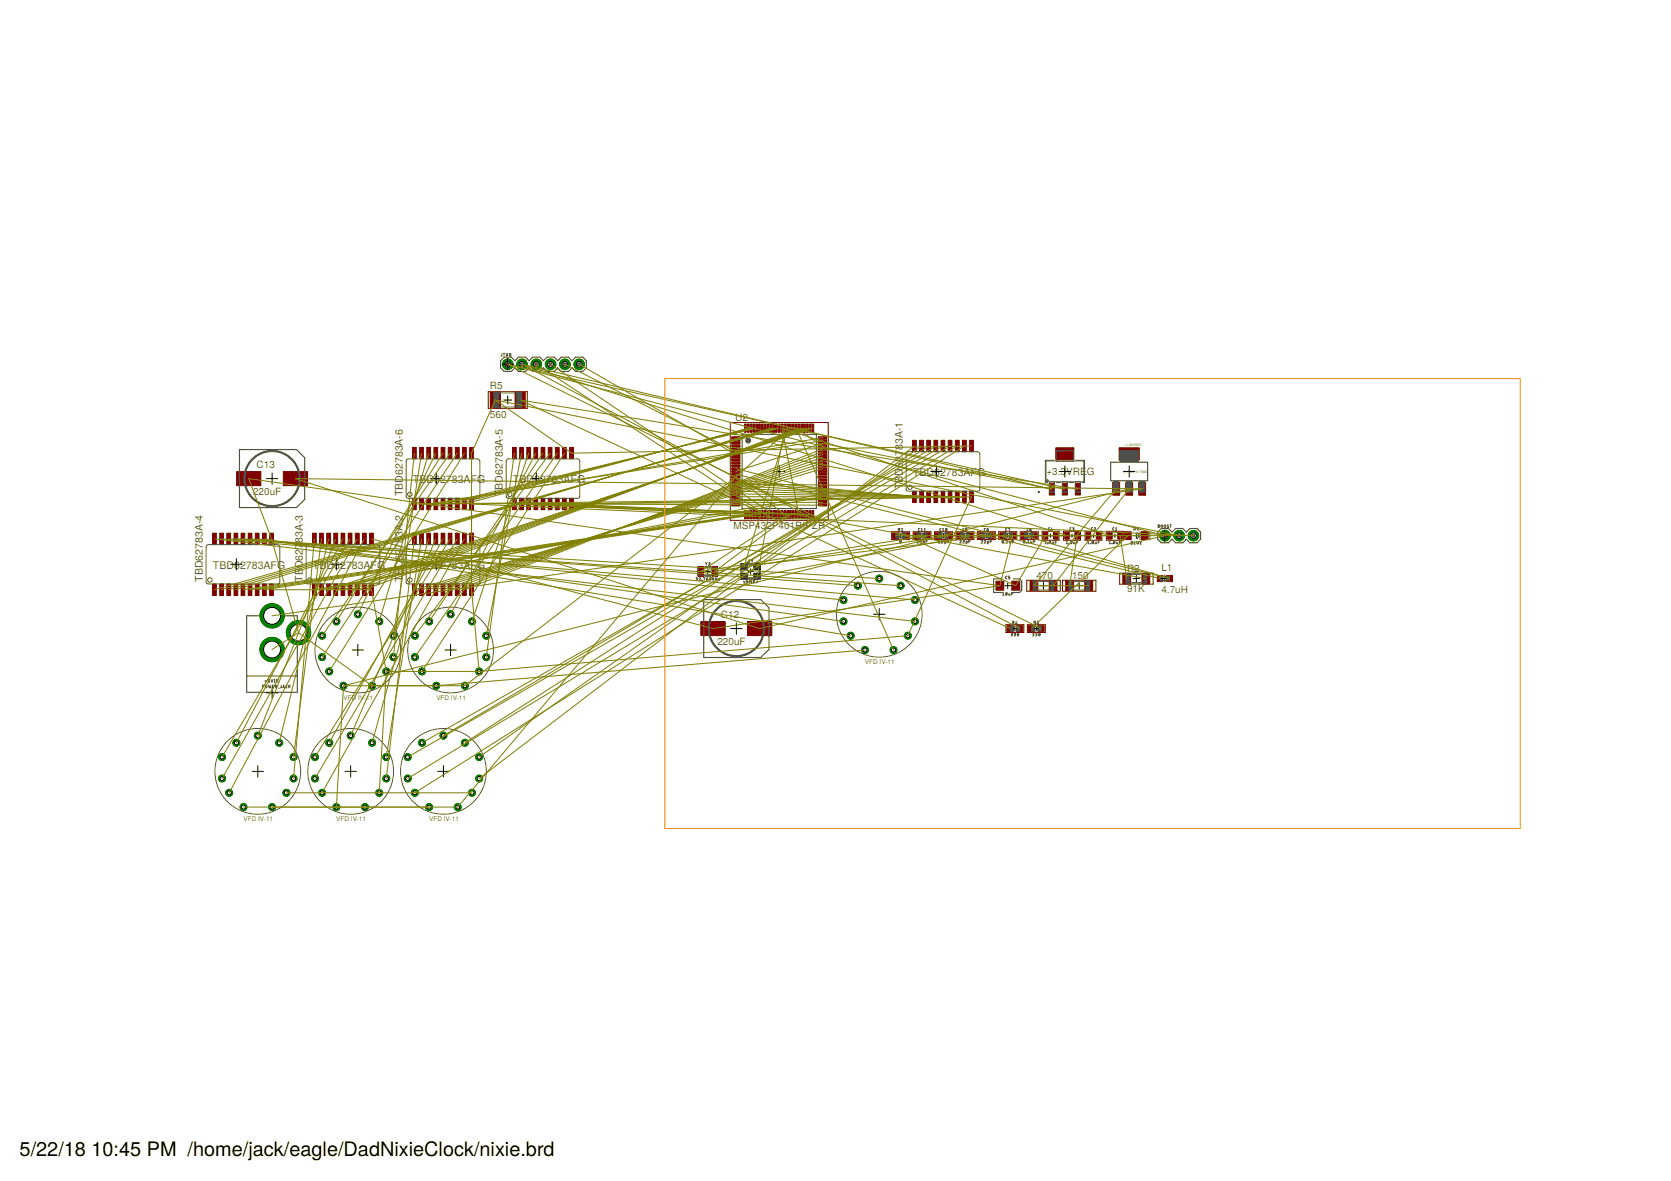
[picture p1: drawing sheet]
<svg xmlns="http://www.w3.org/2000/svg" width="297mm" height="210mm" viewBox="0 0 297 210" stroke-linecap="round" stroke-linejoin="round" font-family="sans-serif">
<defs><g id="words">
<g font-size="3.5">
<text x="3.5" y="205.4">5/22/18</text>
<text x="16.3" y="205.4">10:45 PM /home/jack/eagle/DadNixieClock/nixie.brd</text>
</g>
<g font-size="1.9" fill="#505050">
<text x="71.6" y="88.2" transform="rotate(-90 71.6 88.2)">TBD62783A-6</text>
<text x="73.4" y="85.8">TBD62783AFG</text>
<text x="89.4" y="88.2" transform="rotate(-90 89.4 88.2)">TBD62783A-5</text>
<text x="91.2" y="85.8">TBD62783AFG</text>
<text x="160.5" y="86.9" transform="rotate(-90 160.5 86.9)">TBD62783A-1</text>
<text x="162.3" y="84.6">TBD62783AFG</text>
<text x="37.8" y="101.1">TBD62783AFG</text>
<text x="55.6" y="101.1">TBD62783AFG</text>
<text x="73.4" y="101.1">TBD62783AFG</text>
<text x="36" y="103.4" transform="rotate(-90 36 103.4)">TBD62783A-4</text>
<text x="53.8" y="103.4" transform="rotate(-90 53.8 103.4)">TBD62783A-3</text>
<text x="71.6" y="103.4" transform="rotate(-90 71.6 103.4)">TBD62783A-2</text>
</g>
<g font-size="1.8" fill="#505050">
<text x="87.1" y="69.2">R5</text>
<text x="87.1" y="74.3">560</text>
<text x="130.7" y="74.8">U2</text>
<text x="45.6" y="83.1">C13</text>
<text x="45" y="87.9">220uF</text>
<text x="186" y="84.4">+3.3</text>
<text x="189.5" y="84.4">VRE</text>
<text x="193.2" y="84.4">G</text>
<text x="130.4" y="94.1">MSP432P401RIPZR</text>
<text x="200.3" y="101.7">R2</text>
<text x="206.4" y="101.6">L1</text>
<text x="184.2" y="102.8">470</text>
<text x="190.6" y="102.8">150</text>
<text x="200.3" y="105.2">91K</text>
<text x="206.4" y="105.4">4.7uH</text>
<text x="128.2" y="109.8">C12</text>
<text x="127.5" y="114.6">220uF</text>
</g>
<g font-size="1.1" fill="#505050">
<text x="153.7" y="118.1">VFD IV-11</text>
<text x="61.1" y="124.4">VFD IV-11</text>
<text x="77.6" y="124.4">VFD IV-11</text>
<text x="43.3" y="146">VFD IV-11</text>
<text x="59.8" y="146">VFD IV-11</text>
<text x="76.3" y="146">VFD IV-11</text>
</g>
<g font-size=".6" fill="#505050">
<text x="199.6" y="84">V_R</text>
<text x="199.9" y="79.3">+1.65VREG</text>
<text x="200.8" y="84">EG_317SMD</text>
</g>
</g></defs>
<path d="M132.9 101.6h1M133.4 101.1v.9" fill="none" stroke="#000" stroke-width=".18"/>
<g fill="none" stroke="#505050" stroke-width=".18">
<path d="M133 100h.3M133.3 99.6l-.2-.1v.5M133.5 99.5l.2 .2M133.7 99.7v.3M133.9 99.5l-.2 .2M131.8 100.3h3.2v2.5h-3.2zM132.4 103.3h-.2l.2 .3h-.2M132.7 103.4h.2M132.7 103.1v.5M132.9 103.1v.5M133.2 103.6v-.5l.2 .3 .2-.3v.5M134.5 103.4v.2"/>
<path d="M134.6 103.1l.1 .4h-.3"/>
<circle cx="134" cy="103.2" r=".11"/>
<circle cx="134" cy="103.5" r=".14"/>
</g>
<g fill="#505050" stroke="#505050" stroke-width=".18">
<path d="M134 100.4h1v.8h-1z"/>
<path d="M131.8 101.9h1v.8h-1z"/>
<path d="M134 101.9h1v.8h-1z"/>
<path d="M131.8 100.4h1v.8h-1z"/>
</g>
<path d="M131.7 101.4v.3M133 100.2h.8M133 102.9h.8M135.1 101.4v.3" fill="none" stroke="#505050" stroke-width=".21"/>
<g fill="#000080" stroke="#000080" stroke-width=".18">
<path d="M134 101.9h1.2v1.1h-1.2z"/>
<path d="M131.7 101.9h1.1v1.1h-1.1z"/>
<path d="M131.7 100.1h1.1v1.1h-1.1z"/>
<path d="M134 100.1h1.2v1.1h-1.2z"/>
</g>
<circle cx="48.4" cy="109.5" r="2.16" fill="#008000" stroke="#008000" stroke-width=".18"/>
<circle cx="48.4" cy="109.5" r="1.5" fill="#fff" stroke="#000" stroke-width=".18"/>
<circle cx="48.4" cy="115.4" r="2.16" fill="#008000" stroke="#008000" stroke-width=".18"/>
<circle cx="48.4" cy="115.4" r="1.5" fill="#fff" stroke="#000" stroke-width=".18"/>
<circle cx="53.1" cy="112.4" r="2.16" fill="#008000" stroke="#008000" stroke-width=".18"/>
<circle cx="53.1" cy="112.4" r="1.5" fill="#fff" stroke="#000" stroke-width=".18"/>
<circle cx="207.1" cy="95.2" r=".93" fill="#008000" stroke="#008000" stroke-width=".18"/>
<circle cx="207.1" cy="95.2" r=".51" fill="#fff" stroke="#000" stroke-width=".18"/>
<circle cx="209.6" cy="95.2" r=".93" fill="#008000" stroke="#008000" stroke-width=".18"/>
<circle cx="209.6" cy="95.2" r=".51" fill="#fff" stroke="#000" stroke-width=".18"/>
<circle cx="212.2" cy="95.2" r=".93" fill="#008000" stroke="#008000" stroke-width=".18"/>
<circle cx="212.2" cy="95.2" r=".51" fill="#fff" stroke="#000" stroke-width=".18"/>
<circle cx="90.3" cy="64.7" r=".93" fill="#008000" stroke="#008000" stroke-width=".18"/>
<circle cx="90.3" cy="64.7" r=".51" fill="#fff" stroke="#000" stroke-width=".18"/>
<circle cx="92.8" cy="64.7" r=".93" fill="#008000" stroke="#008000" stroke-width=".18"/>
<circle cx="92.8" cy="64.7" r=".51" fill="#fff" stroke="#000" stroke-width=".18"/>
<circle cx="95.3" cy="64.7" r=".93" fill="#008000" stroke="#008000" stroke-width=".18"/>
<circle cx="95.3" cy="64.7" r=".51" fill="#fff" stroke="#000" stroke-width=".18"/>
<circle cx="97.9" cy="64.7" r=".93" fill="#008000" stroke="#008000" stroke-width=".18"/>
<circle cx="97.9" cy="64.7" r=".51" fill="#fff" stroke="#000" stroke-width=".18"/>
<circle cx="100.4" cy="64.7" r=".93" fill="#008000" stroke="#008000" stroke-width=".18"/>
<circle cx="100.4" cy="64.7" r=".51" fill="#fff" stroke="#000" stroke-width=".18"/>
<circle cx="103" cy="64.7" r=".93" fill="#008000" stroke="#008000" stroke-width=".18"/>
<circle cx="103" cy="64.7" r=".51" fill="#fff" stroke="#000" stroke-width=".18"/>
<circle cx="81.4" cy="143.4" r=".61" fill="#008000" stroke="#008000" stroke-width=".18"/>
<circle cx="81.4" cy="143.4" r=".36" fill="#fff" stroke="#000" stroke-width=".18"/>
<circle cx="83.9" cy="140.9" r=".61" fill="#008000" stroke="#008000" stroke-width=".18"/>
<circle cx="83.9" cy="140.9" r=".36" fill="#fff" stroke="#000" stroke-width=".18"/>
<circle cx="85.2" cy="138.4" r=".61" fill="#008000" stroke="#008000" stroke-width=".18"/>
<circle cx="85.2" cy="138.4" r=".36" fill="#fff" stroke="#000" stroke-width=".18"/>
<circle cx="85.2" cy="134.6" r=".61" fill="#008000" stroke="#008000" stroke-width=".18"/>
<circle cx="85.2" cy="134.6" r=".36" fill="#fff" stroke="#000" stroke-width=".18"/>
<circle cx="82.6" cy="132" r=".61" fill="#008000" stroke="#008000" stroke-width=".18"/>
<circle cx="82.6" cy="132" r=".36" fill="#fff" stroke="#000" stroke-width=".18"/>
<circle cx="78.8" cy="130.7" r=".61" fill="#008000" stroke="#008000" stroke-width=".18"/>
<circle cx="78.8" cy="130.7" r=".36" fill="#fff" stroke="#000" stroke-width=".18"/>
<circle cx="75" cy="132" r=".61" fill="#008000" stroke="#008000" stroke-width=".18"/>
<circle cx="75" cy="132" r=".36" fill="#fff" stroke="#000" stroke-width=".18"/>
<circle cx="72.5" cy="134.6" r=".61" fill="#008000" stroke="#008000" stroke-width=".18"/>
<circle cx="72.5" cy="134.6" r=".36" fill="#fff" stroke="#000" stroke-width=".18"/>
<circle cx="72.5" cy="138.4" r=".61" fill="#008000" stroke="#008000" stroke-width=".18"/>
<circle cx="72.5" cy="138.4" r=".36" fill="#fff" stroke="#000" stroke-width=".18"/>
<circle cx="73.7" cy="140.9" r=".61" fill="#008000" stroke="#008000" stroke-width=".18"/>
<circle cx="73.7" cy="140.9" r=".36" fill="#fff" stroke="#000" stroke-width=".18"/>
<circle cx="76.3" cy="143.4" r=".61" fill="#008000" stroke="#008000" stroke-width=".18"/>
<circle cx="76.3" cy="143.4" r=".36" fill="#fff" stroke="#000" stroke-width=".18"/>
<circle cx="64.9" cy="143.4" r=".61" fill="#008000" stroke="#008000" stroke-width=".18"/>
<circle cx="64.9" cy="143.4" r=".36" fill="#fff" stroke="#000" stroke-width=".18"/>
<circle cx="67.4" cy="140.9" r=".61" fill="#008000" stroke="#008000" stroke-width=".18"/>
<circle cx="67.4" cy="140.9" r=".36" fill="#fff" stroke="#000" stroke-width=".18"/>
<circle cx="68.7" cy="138.4" r=".61" fill="#008000" stroke="#008000" stroke-width=".18"/>
<circle cx="68.7" cy="138.4" r=".36" fill="#fff" stroke="#000" stroke-width=".18"/>
<circle cx="68.7" cy="134.6" r=".61" fill="#008000" stroke="#008000" stroke-width=".18"/>
<circle cx="68.7" cy="134.6" r=".36" fill="#fff" stroke="#000" stroke-width=".18"/>
<circle cx="66.1" cy="132" r=".61" fill="#008000" stroke="#008000" stroke-width=".18"/>
<circle cx="66.1" cy="132" r=".36" fill="#fff" stroke="#000" stroke-width=".18"/>
<circle cx="62.3" cy="130.7" r=".61" fill="#008000" stroke="#008000" stroke-width=".18"/>
<circle cx="62.3" cy="130.7" r=".36" fill="#fff" stroke="#000" stroke-width=".18"/>
<circle cx="58.5" cy="132" r=".61" fill="#008000" stroke="#008000" stroke-width=".18"/>
<circle cx="58.5" cy="132" r=".36" fill="#fff" stroke="#000" stroke-width=".18"/>
<circle cx="56" cy="134.6" r=".61" fill="#008000" stroke="#008000" stroke-width=".18"/>
<circle cx="56" cy="134.6" r=".36" fill="#fff" stroke="#000" stroke-width=".18"/>
<circle cx="56" cy="138.4" r=".61" fill="#008000" stroke="#008000" stroke-width=".18"/>
<circle cx="56" cy="138.4" r=".36" fill="#fff" stroke="#000" stroke-width=".18"/>
<circle cx="57.3" cy="140.9" r=".61" fill="#008000" stroke="#008000" stroke-width=".18"/>
<circle cx="57.3" cy="140.9" r=".36" fill="#fff" stroke="#000" stroke-width=".18"/>
<circle cx="59.8" cy="143.4" r=".61" fill="#008000" stroke="#008000" stroke-width=".18"/>
<circle cx="59.8" cy="143.4" r=".36" fill="#fff" stroke="#000" stroke-width=".18"/>
<circle cx="48.4" cy="143.4" r=".61" fill="#008000" stroke="#008000" stroke-width=".18"/>
<circle cx="48.4" cy="143.4" r=".36" fill="#fff" stroke="#000" stroke-width=".18"/>
<circle cx="50.9" cy="140.9" r=".61" fill="#008000" stroke="#008000" stroke-width=".18"/>
<circle cx="50.9" cy="140.9" r=".36" fill="#fff" stroke="#000" stroke-width=".18"/>
<circle cx="52.2" cy="138.4" r=".61" fill="#008000" stroke="#008000" stroke-width=".18"/>
<circle cx="52.2" cy="138.4" r=".36" fill="#fff" stroke="#000" stroke-width=".18"/>
<circle cx="52.2" cy="134.6" r=".61" fill="#008000" stroke="#008000" stroke-width=".18"/>
<circle cx="52.2" cy="134.6" r=".36" fill="#fff" stroke="#000" stroke-width=".18"/>
<circle cx="49.6" cy="132" r=".61" fill="#008000" stroke="#008000" stroke-width=".18"/>
<circle cx="49.6" cy="132" r=".36" fill="#fff" stroke="#000" stroke-width=".18"/>
<circle cx="45.8" cy="130.7" r=".61" fill="#008000" stroke="#008000" stroke-width=".18"/>
<circle cx="45.8" cy="130.7" r=".36" fill="#fff" stroke="#000" stroke-width=".18"/>
<circle cx="42" cy="132" r=".61" fill="#008000" stroke="#008000" stroke-width=".18"/>
<circle cx="42" cy="132" r=".36" fill="#fff" stroke="#000" stroke-width=".18"/>
<circle cx="39.5" cy="134.6" r=".61" fill="#008000" stroke="#008000" stroke-width=".18"/>
<circle cx="39.5" cy="134.6" r=".36" fill="#fff" stroke="#000" stroke-width=".18"/>
<circle cx="39.5" cy="138.4" r=".61" fill="#008000" stroke="#008000" stroke-width=".18"/>
<circle cx="39.5" cy="138.4" r=".36" fill="#fff" stroke="#000" stroke-width=".18"/>
<circle cx="40.7" cy="140.9" r=".61" fill="#008000" stroke="#008000" stroke-width=".18"/>
<circle cx="40.7" cy="140.9" r=".36" fill="#fff" stroke="#000" stroke-width=".18"/>
<circle cx="43.3" cy="143.4" r=".61" fill="#008000" stroke="#008000" stroke-width=".18"/>
<circle cx="43.3" cy="143.4" r=".36" fill="#fff" stroke="#000" stroke-width=".18"/>
<circle cx="158.8" cy="115.5" r=".61" fill="#008000" stroke="#008000" stroke-width=".18"/>
<circle cx="158.8" cy="115.5" r=".36" fill="#fff" stroke="#000" stroke-width=".18"/>
<circle cx="161.4" cy="113" r=".61" fill="#008000" stroke="#008000" stroke-width=".18"/>
<circle cx="161.4" cy="113" r=".36" fill="#fff" stroke="#000" stroke-width=".18"/>
<circle cx="162.6" cy="110.4" r=".61" fill="#008000" stroke="#008000" stroke-width=".18"/>
<circle cx="162.6" cy="110.4" r=".36" fill="#fff" stroke="#000" stroke-width=".18"/>
<circle cx="162.6" cy="106.6" r=".61" fill="#008000" stroke="#008000" stroke-width=".18"/>
<circle cx="162.6" cy="106.6" r=".36" fill="#fff" stroke="#000" stroke-width=".18"/>
<circle cx="160.1" cy="104.1" r=".61" fill="#008000" stroke="#008000" stroke-width=".18"/>
<circle cx="160.1" cy="104.1" r=".36" fill="#fff" stroke="#000" stroke-width=".18"/>
<circle cx="156.3" cy="102.8" r=".61" fill="#008000" stroke="#008000" stroke-width=".18"/>
<circle cx="156.3" cy="102.8" r=".36" fill="#fff" stroke="#000" stroke-width=".18"/>
<circle cx="152.5" cy="104.1" r=".61" fill="#008000" stroke="#008000" stroke-width=".18"/>
<circle cx="152.5" cy="104.1" r=".36" fill="#fff" stroke="#000" stroke-width=".18"/>
<circle cx="149.9" cy="106.6" r=".61" fill="#008000" stroke="#008000" stroke-width=".18"/>
<circle cx="149.9" cy="106.6" r=".36" fill="#fff" stroke="#000" stroke-width=".18"/>
<circle cx="149.9" cy="110.4" r=".61" fill="#008000" stroke="#008000" stroke-width=".18"/>
<circle cx="149.9" cy="110.4" r=".36" fill="#fff" stroke="#000" stroke-width=".18"/>
<circle cx="151.2" cy="113" r=".61" fill="#008000" stroke="#008000" stroke-width=".18"/>
<circle cx="151.2" cy="113" r=".36" fill="#fff" stroke="#000" stroke-width=".18"/>
<circle cx="153.8" cy="115.5" r=".61" fill="#008000" stroke="#008000" stroke-width=".18"/>
<circle cx="153.8" cy="115.5" r=".36" fill="#fff" stroke="#000" stroke-width=".18"/>
<circle cx="82.6" cy="121.9" r=".61" fill="#008000" stroke="#008000" stroke-width=".18"/>
<circle cx="82.6" cy="121.9" r=".36" fill="#fff" stroke="#000" stroke-width=".18"/>
<circle cx="85.2" cy="119.3" r=".61" fill="#008000" stroke="#008000" stroke-width=".18"/>
<circle cx="85.2" cy="119.3" r=".36" fill="#fff" stroke="#000" stroke-width=".18"/>
<circle cx="86.4" cy="116.8" r=".61" fill="#008000" stroke="#008000" stroke-width=".18"/>
<circle cx="86.4" cy="116.8" r=".36" fill="#fff" stroke="#000" stroke-width=".18"/>
<circle cx="86.4" cy="113" r=".61" fill="#008000" stroke="#008000" stroke-width=".18"/>
<circle cx="86.4" cy="113" r=".36" fill="#fff" stroke="#000" stroke-width=".18"/>
<circle cx="83.9" cy="110.4" r=".61" fill="#008000" stroke="#008000" stroke-width=".18"/>
<circle cx="83.9" cy="110.4" r=".36" fill="#fff" stroke="#000" stroke-width=".18"/>
<circle cx="80.1" cy="109.2" r=".61" fill="#008000" stroke="#008000" stroke-width=".18"/>
<circle cx="80.1" cy="109.2" r=".36" fill="#fff" stroke="#000" stroke-width=".18"/>
<circle cx="76.3" cy="110.4" r=".61" fill="#008000" stroke="#008000" stroke-width=".18"/>
<circle cx="76.3" cy="110.4" r=".36" fill="#fff" stroke="#000" stroke-width=".18"/>
<circle cx="73.7" cy="113" r=".61" fill="#008000" stroke="#008000" stroke-width=".18"/>
<circle cx="73.7" cy="113" r=".36" fill="#fff" stroke="#000" stroke-width=".18"/>
<circle cx="73.7" cy="116.8" r=".61" fill="#008000" stroke="#008000" stroke-width=".18"/>
<circle cx="73.7" cy="116.8" r=".36" fill="#fff" stroke="#000" stroke-width=".18"/>
<circle cx="75" cy="119.3" r=".61" fill="#008000" stroke="#008000" stroke-width=".18"/>
<circle cx="75" cy="119.3" r=".36" fill="#fff" stroke="#000" stroke-width=".18"/>
<circle cx="77.6" cy="121.9" r=".61" fill="#008000" stroke="#008000" stroke-width=".18"/>
<circle cx="77.6" cy="121.9" r=".36" fill="#fff" stroke="#000" stroke-width=".18"/>
<circle cx="66.1" cy="121.9" r=".61" fill="#008000" stroke="#008000" stroke-width=".18"/>
<circle cx="66.1" cy="121.9" r=".36" fill="#fff" stroke="#000" stroke-width=".18"/>
<circle cx="68.7" cy="119.3" r=".61" fill="#008000" stroke="#008000" stroke-width=".18"/>
<circle cx="68.7" cy="119.3" r=".36" fill="#fff" stroke="#000" stroke-width=".18"/>
<circle cx="69.9" cy="116.8" r=".61" fill="#008000" stroke="#008000" stroke-width=".18"/>
<circle cx="69.9" cy="116.8" r=".36" fill="#fff" stroke="#000" stroke-width=".18"/>
<circle cx="69.9" cy="113" r=".61" fill="#008000" stroke="#008000" stroke-width=".18"/>
<circle cx="69.9" cy="113" r=".36" fill="#fff" stroke="#000" stroke-width=".18"/>
<circle cx="67.4" cy="110.4" r=".61" fill="#008000" stroke="#008000" stroke-width=".18"/>
<circle cx="67.4" cy="110.4" r=".36" fill="#fff" stroke="#000" stroke-width=".18"/>
<circle cx="63.6" cy="109.2" r=".61" fill="#008000" stroke="#008000" stroke-width=".18"/>
<circle cx="63.6" cy="109.2" r=".36" fill="#fff" stroke="#000" stroke-width=".18"/>
<circle cx="59.8" cy="110.4" r=".61" fill="#008000" stroke="#008000" stroke-width=".18"/>
<circle cx="59.8" cy="110.4" r=".36" fill="#fff" stroke="#000" stroke-width=".18"/>
<circle cx="57.3" cy="113" r=".61" fill="#008000" stroke="#008000" stroke-width=".18"/>
<circle cx="57.3" cy="113" r=".36" fill="#fff" stroke="#000" stroke-width=".18"/>
<circle cx="57.3" cy="116.8" r=".61" fill="#008000" stroke="#008000" stroke-width=".18"/>
<circle cx="57.3" cy="116.8" r=".36" fill="#fff" stroke="#000" stroke-width=".18"/>
<circle cx="58.5" cy="119.3" r=".61" fill="#008000" stroke="#008000" stroke-width=".18"/>
<circle cx="58.5" cy="119.3" r=".36" fill="#fff" stroke="#000" stroke-width=".18"/>
<circle cx="61.1" cy="121.9" r=".61" fill="#008000" stroke="#008000" stroke-width=".18"/>
<circle cx="61.1" cy="121.9" r=".36" fill="#fff" stroke="#000" stroke-width=".18"/>
<g fill="#800000" stroke="#800000" stroke-width=".18">
<path d="M197.8 85.8h1.2v2.2h-1.2z"/>
<path d="M200.1 85.8h1.2v2.2h-1.2z"/>
<path d="M202.4 85.8h1.2v2.2h-1.2z"/>
<path d="M198.9 79.6h3.6v2.2h-3.6z"/>
<path d="M186.5 85.9h1v2.1h-1z"/>
<path d="M188.8 85.9h1v2.1h-1z"/>
<path d="M191.1 85.9h1v2.1h-1z"/>
<path d="M187.7 79.6h3.2v2.1h-3.2z"/>
<path d="M189.4 103.2h1.4v1.8h-1.4z"/>
<path d="M192.8 103.2h1.4v1.8h-1.4z"/>
<path d="M183.1 103.2h1.4v1.8h-1.4z"/>
<path d="M186.5 103.2h1.4v1.8h-1.4z"/>
<path d="M196.9 94.6h.8v1.2h-.8z"/>
<path d="M198.7 94.6h.8v1.2h-.8z"/>
<path d="M166.3 94.7h1.1v1h-1.1z"/>
<path d="M168 94.7h1.1v1h-1.1z"/>
<path d="M162.5 94.7h1.1v1h-1.1z"/>
<path d="M164.2 94.7h1.1v1h-1.1z"/>
<path d="M132.9 110.5h4.3v2.5h-4.3z"/>
<path d="M124.6 110.5h4.3v2.5h-4.3z"/>
<path d="M50.4 83.8h4.3v2.5h-4.3z"/>
<path d="M42.1 83.8h4.3v2.5h-4.3z"/>
<path d="M193.1 94.6h.8v1.2h-.8z"/>
<path d="M194.9 94.6h.8v1.2h-.8z"/>
<path d="M189.3 94.6h.8v1.2h-.8z"/>
<path d="M191.1 94.6h.8v1.2h-.8z"/>
<path d="M185.5 94.6h.8v1.2h-.8z"/>
<path d="M187.3 94.6h.8v1.2h-.8z"/>
<path d="M177 103.3h1.4v1.6h-1.4z"/>
<path d="M179.9 103.3h1.4v1.6h-1.4z"/>
<path d="M181.5 94.7h1.1v1h-1.1z"/>
<path d="M183.3 94.7h1.1v1h-1.1z"/>
<path d="M177.7 94.7h1.1v1h-1.1z"/>
<path d="M179.5 94.7h1.1v1h-1.1z"/>
<path d="M173.9 94.7h1.1v1h-1.1z"/>
<path d="M175.6 94.7h1.1v1h-1.1z"/>
<path d="M170.1 94.7h1.1v1h-1.1z"/>
<path d="M171.8 94.7h1.1v1h-1.1z"/>
<path d="M199.9 94.5h1.2v1.4h-1.2z"/>
<path d="M202.9 94.5h1.2v1.4h-1.2z"/>
<path d="M205.7 102.3h1v1.1h-1z"/>
<path d="M207.4 102.3h1v1.1h-1z"/>
<path d="M158.7 94.7h1.1v1h-1.1z"/>
<path d="M160.4 94.7h1.1v1h-1.1z"/>
<path d="M199.6 101.9h1.4v1.8h-1.4z"/>
<path d="M203 101.9h1.4v1.8h-1.4z"/>
<path d="M182.8 111.2h1.1v1h-1.1z"/>
<path d="M184.5 111.2h1.1v1h-1.1z"/>
<path d="M179 111.2h1.1v1h-1.1z"/>
<path d="M180.7 111.2h1.1v1h-1.1z"/>
<path d="M87.1 69.7h1.9v2.8h-1.9z"/>
<path d="M91.5 69.7h1.9v2.8h-1.9z"/>
<path d="M162.2 87.3h.7v2h-.7z"/>
<path d="M162.2 78.3h.7v2h-.7z"/>
<path d="M163.5 87.3h.7v2h-.7z"/>
<path d="M164.7 87.3h.7v2h-.7z"/>
<path d="M163.5 78.3h.6v2h-.6z"/>
<path d="M164.7 78.3h.7v2h-.7z"/>
<path d="M166 87.3h.7v2h-.7z"/>
<path d="M166 78.3h.7v2h-.7z"/>
<path d="M167.3 87.3h.7v2h-.7z"/>
<path d="M167.3 78.3h.7v2h-.7z"/>
<path d="M168.6 87.3h.6v2h-.6z"/>
<path d="M169.8 87.3h.7v2h-.7z"/>
<path d="M168.6 78.3h.6v2h-.6z"/>
<path d="M169.8 78.3h.7v2h-.7z"/>
<path d="M171.1 87.3h.7v2h-.7z"/>
<path d="M171.1 78.3h.7v2h-.7z"/>
<path d="M172.4 78.3h.6v2h-.6z"/>
<path d="M172.4 87.3h.6v2h-.6z"/>
<path d="M73.3 103.8h.7v2h-.7z"/>
<path d="M73.3 94.8h.7v2h-.7z"/>
<path d="M74.6 103.8h.7v2h-.7z"/>
<path d="M75.9 103.8h.6v2h-.6z"/>
<path d="M74.6 94.8h.7v2h-.7z"/>
<path d="M75.9 94.8h.6v2h-.6z"/>
<path d="M77.1 103.8h.7v2h-.7z"/>
<path d="M77.1 94.8h.7v2h-.7z"/>
<path d="M78.4 103.8h.7v2h-.7z"/>
<path d="M78.4 94.8h.7v2h-.7z"/>
<path d="M79.7 103.8h.6v2h-.6z"/>
<path d="M80.9 103.8h.7v2h-.7z"/>
<path d="M79.7 94.8h.6v2h-.6z"/>
<path d="M80.9 94.8h.7v2h-.7z"/>
<path d="M82.2 103.8h.7v2h-.7z"/>
<path d="M82.2 94.8h.7v2h-.7z"/>
<path d="M83.5 94.8h.7v2h-.7z"/>
<path d="M83.5 103.8h.7v2h-.7z"/>
<path d="M55.5 103.8h.7v2h-.7z"/>
<path d="M55.5 94.8h.7v2h-.7z"/>
<path d="M56.8 103.8h.7v2h-.7z"/>
<path d="M58.1 103.8h.7v2h-.7z"/>
<path d="M56.8 94.8h.7v2h-.7z"/>
<path d="M58.1 94.8h.7v2h-.7z"/>
<path d="M59.4 103.8h.6v2h-.6z"/>
<path d="M59.4 94.8h.6v2h-.6z"/>
<path d="M60.6 103.8h.7v2h-.7z"/>
<path d="M60.6 94.8h.7v2h-.7z"/>
<path d="M61.9 103.8h.7v2h-.7z"/>
<path d="M63.2 103.8h.6v2h-.6z"/>
<path d="M61.9 94.8h.7v2h-.7z"/>
<path d="M63.2 94.8h.6v2h-.6z"/>
<path d="M64.4 103.8h.7v2h-.7z"/>
<path d="M64.4 94.8h.7v2h-.7z"/>
<path d="M65.7 94.8h.7v2h-.7z"/>
<path d="M65.7 103.8h.7v2h-.7z"/>
<path d="M37.8 103.8h.7v2h-.7z"/>
<path d="M37.8 94.8h.7v2h-.7z"/>
<path d="M39.1 103.8h.6v2h-.6z"/>
<path d="M40.3 103.8h.7v2h-.7z"/>
<path d="M39.1 94.8h.6v2h-.6z"/>
<path d="M40.3 94.8h.7v2h-.7z"/>
<path d="M41.6 103.8h.7v2h-.7z"/>
<path d="M41.6 94.8h.7v2h-.7z"/>
<path d="M42.8 103.8h.7v2h-.7z"/>
<path d="M42.8 94.8h.7v2h-.7z"/>
<path d="M44.1 103.8h.7v2h-.7z"/>
<path d="M45.4 103.8h.7v2h-.7z"/>
<path d="M44.1 94.8h.7v2h-.7z"/>
<path d="M45.4 94.8h.7v2h-.7z"/>
<path d="M46.7 103.8h.6v2h-.6z"/>
<path d="M46.7 94.8h.6v2h-.6z"/>
<path d="M47.9 94.8h.7v2h-.7z"/>
<path d="M47.9 103.8h.7v2h-.7z"/>
<path d="M91.1 88.6h.7v2h-.7z"/>
<path d="M91.1 79.5h.7v2.1h-.7z"/>
<path d="M92.4 88.6h.6v2h-.6z"/>
<path d="M93.6 88.6h.7v2h-.7z"/>
<path d="M92.4 79.5h.6v2.1h-.6z"/>
<path d="M93.6 79.5h.7v2.1h-.7z"/>
<path d="M94.9 88.6h.7v2h-.7z"/>
<path d="M94.9 79.5h.7v2.1h-.7z"/>
<path d="M96.2 88.6h.7v2h-.7z"/>
<path d="M96.2 79.5h.7v2.1h-.7z"/>
<path d="M97.5 88.6h.6v2h-.6z"/>
<path d="M98.7 88.6h.7v2h-.7z"/>
<path d="M97.5 79.5h.6v2.1h-.6z"/>
<path d="M98.7 79.5h.7v2.1h-.7z"/>
<path d="M100 88.6h.7v2h-.7z"/>
<path d="M100 79.5h.7v2.1h-.7z"/>
<path d="M101.3 79.5h.6v2.1h-.6z"/>
<path d="M101.3 88.6h.6v2h-.6z"/>
<path d="M73.3 88.6h.7v2h-.7z"/>
<path d="M73.3 79.5h.7v2.1h-.7z"/>
<path d="M74.6 88.6h.7v2h-.7z"/>
<path d="M75.9 88.6h.6v2h-.6z"/>
<path d="M74.6 79.5h.7v2.1h-.7z"/>
<path d="M75.9 79.5h.6v2.1h-.6z"/>
<path d="M77.1 88.6h.7v2h-.7z"/>
<path d="M77.1 79.5h.7v2.1h-.7z"/>
<path d="M78.4 88.6h.7v2h-.7z"/>
<path d="M78.4 79.5h.7v2.1h-.7z"/>
<path d="M79.7 88.6h.6v2h-.6z"/>
<path d="M80.9 88.6h.7v2h-.7z"/>
<path d="M79.7 79.5h.6v2.1h-.6z"/>
<path d="M80.9 79.5h.7v2.1h-.7z"/>
<path d="M82.2 88.6h.7v2h-.7z"/>
<path d="M82.2 79.5h.7v2.1h-.7z"/>
<path d="M83.5 79.5h.7v2.1h-.7z"/>
<path d="M83.5 88.6h.7v2h-.7z"/>
<path d="M130.1 77.6h1.5v.3h-1.5z"/>
<path d="M130.1 78.1h1.5v.3h-1.5z"/>
<path d="M130.1 78.6h1.5v.3h-1.5z"/>
<path d="M130.1 79.1h1.5v.3h-1.5z"/>
<path d="M130.1 79.7h1.5v.2h-1.5z"/>
<path d="M130.1 80.1h1.5v.3h-1.5z"/>
<path d="M130.1 80.6h1.5v.3h-1.5z"/>
<path d="M130.1 81.2h1.5v.2h-1.5z"/>
<path d="M130.1 81.6h1.5v.3h-1.5z"/>
<path d="M130.1 82.1h1.5v.3h-1.5z"/>
<path d="M130.1 82.6h1.5v.3h-1.5z"/>
<path d="M130.1 83.1h1.5v.3h-1.5z"/>
<path d="M130.1 83.7h1.5v.2h-1.5z"/>
<path d="M130.1 84.1h1.5v.3h-1.5z"/>
<path d="M130.1 84.6h1.5v.3h-1.5z"/>
<path d="M130.1 85.1h1.5v.3h-1.5z"/>
<path d="M130.1 85.6h1.5v.3h-1.5z"/>
<path d="M130.1 86.1h1.5v.3h-1.5z"/>
<path d="M130.1 86.6h1.5v.3h-1.5z"/>
<path d="M130.1 87.1h1.5v.3h-1.5z"/>
<path d="M130.1 87.6h1.5v.3h-1.5z"/>
<path d="M130.1 88.1h1.5v.3h-1.5z"/>
<path d="M130.1 88.6h1.5v.3h-1.5z"/>
<path d="M130.1 89.1h1.5v.3h-1.5z"/>
<path d="M130.1 89.6h1.5v.3h-1.5z"/>
<path d="M132.4 90.7h.3v1.5h-.3z"/>
<path d="M132.9 90.7h.3v1.5h-.3z"/>
<path d="M133.4 90.7h.3v1.5h-.3z"/>
<path d="M133.9 90.7h.3v1.5h-.3z"/>
<path d="M134.4 90.7h.3v1.5h-.3z"/>
<path d="M134.9 90.7h.2v1.5h-.2z"/>
<path d="M135.4 90.7h.3v1.5h-.3z"/>
<path d="M135.9 90.7h.3v1.5h-.3z"/>
<path d="M136.4 90.7h.3v1.5h-.3z"/>
<path d="M136.9 90.7h.3v1.5h-.3z"/>
<path d="M137.4 90.7h.3v1.5h-.3z"/>
<path d="M137.9 90.7h.3v1.5h-.3z"/>
<path d="M138.4 90.7h.3v1.5h-.3z"/>
<path d="M138.9 90.7h.2v1.5h-.2z"/>
<path d="M139.4 90.7h.3v1.5h-.3z"/>
<path d="M139.9 90.7h.3v1.5h-.3z"/>
<path d="M140.4 90.7h.3v1.5h-.3z"/>
<path d="M140.9 90.7h.3v1.5h-.3z"/>
<path d="M141.4 90.7h.3v1.5h-.3z"/>
<path d="M141.9 90.7h.3v1.5h-.3z"/>
<path d="M142.4 90.7h.3v1.5h-.3z"/>
<path d="M142.9 90.7h.3v1.5h-.3z"/>
<path d="M143.4 90.7h.3v1.5h-.3z"/>
<path d="M143.9 90.7h.3v1.5h-.3z"/>
<path d="M144.4 90.7h.3v1.5h-.3z"/>
<path d="M145.5 89.6h1.5v.3h-1.5z"/>
<path d="M145.5 89.1h1.5v.3h-1.5z"/>
<path d="M145.5 88.6h1.5v.3h-1.5z"/>
<path d="M145.5 88.1h1.5v.3h-1.5z"/>
<path d="M145.5 87.6h1.5v.3h-1.5z"/>
<path d="M145.5 87.1h1.5v.3h-1.5z"/>
<path d="M145.5 86.6h1.5v.3h-1.5z"/>
<path d="M145.5 86.1h1.5v.3h-1.5z"/>
<path d="M145.5 85.6h1.5v.3h-1.5z"/>
<path d="M145.5 85.1h1.5v.3h-1.5z"/>
<path d="M145.5 84.6h1.5v.3h-1.5z"/>
<path d="M145.5 84.1h1.5v.3h-1.5z"/>
<path d="M145.5 83.7h1.5v.2h-1.5z"/>
<path d="M145.5 83.1h1.5v.3h-1.5z"/>
<path d="M145.5 82.6h1.5v.3h-1.5z"/>
<path d="M145.5 82.1h1.5v.3h-1.5z"/>
<path d="M145.5 81.6h1.5v.3h-1.5z"/>
<path d="M145.5 81.2h1.5v.2h-1.5z"/>
<path d="M145.5 80.6h1.5v.3h-1.5z"/>
<path d="M145.5 80.1h1.5v.3h-1.5z"/>
<path d="M145.5 79.7h1.5v.2h-1.5z"/>
<path d="M145.5 79.1h1.5v.3h-1.5z"/>
<path d="M145.5 78.6h1.5v.3h-1.5z"/>
<path d="M145.5 78.1h1.5v.3h-1.5z"/>
<path d="M145.5 77.6h1.5v.3h-1.5z"/>
<path d="M144.4 75.4h.3v1.4h-.3z"/>
<path d="M143.9 75.4h.3v1.4h-.3z"/>
<path d="M143.4 75.4h.3v1.4h-.3z"/>
<path d="M142.9 75.4h.3v1.4h-.3z"/>
<path d="M142.4 75.4h.3v1.4h-.3z"/>
<path d="M141.9 75.4h.3v1.4h-.3z"/>
<path d="M141.4 75.4h.3v1.4h-.3z"/>
<path d="M140.9 75.4h.3v1.4h-.3z"/>
<path d="M140.4 75.4h.3v1.4h-.3z"/>
<path d="M139.9 75.4h.3v1.4h-.3z"/>
<path d="M139.4 75.4h.3v1.4h-.3z"/>
<path d="M138.9 75.4h.2v1.4h-.2z"/>
<path d="M138.4 75.4h.3v1.4h-.3z"/>
<path d="M137.9 75.4h.3v1.4h-.3z"/>
<path d="M137.4 75.4h.3v1.4h-.3z"/>
<path d="M136.9 75.4h.3v1.4h-.3z"/>
<path d="M136.4 75.4h.3v1.4h-.3z"/>
<path d="M135.9 75.4h.3v1.4h-.3z"/>
<path d="M135.4 75.4h.3v1.4h-.3z"/>
<path d="M134.9 75.4h.2v1.4h-.2z"/>
<path d="M134.4 75.4h.3v1.4h-.3z"/>
<path d="M133.9 75.4h.3v1.4h-.3z"/>
<path d="M133.4 75.4h.3v1.4h-.3z"/>
<path d="M132.9 75.4h.3v1.4h-.3z"/>
<path d="M132.4 75.4h.3v1.4h-.3z"/>
<path d="M124.1 100.7h1v1.7h-1z"/>
<path d="M126.6 100.7h1v1.7h-1z"/>
</g>
<circle cx="48.4" cy="109.5" r="2.16" fill="#008000" stroke="#008000" stroke-width=".18"/>
<circle cx="48.4" cy="109.5" r="1.5" fill="#fff" stroke="#000" stroke-width=".18"/>
<circle cx="48.4" cy="115.4" r="2.16" fill="#008000" stroke="#008000" stroke-width=".18"/>
<circle cx="48.4" cy="115.4" r="1.5" fill="#fff" stroke="#000" stroke-width=".18"/>
<circle cx="53.1" cy="112.4" r="2.16" fill="#008000" stroke="#008000" stroke-width=".18"/>
<circle cx="53.1" cy="112.4" r="1.5" fill="#fff" stroke="#000" stroke-width=".18"/>
<circle cx="207.1" cy="95.2" r=".93" fill="#008000" stroke="#008000" stroke-width=".18"/>
<circle cx="207.1" cy="95.2" r=".51" fill="#fff" stroke="#000" stroke-width=".18"/>
<circle cx="209.6" cy="95.2" r=".93" fill="#008000" stroke="#008000" stroke-width=".18"/>
<circle cx="209.6" cy="95.2" r=".51" fill="#fff" stroke="#000" stroke-width=".18"/>
<circle cx="212.2" cy="95.2" r=".93" fill="#008000" stroke="#008000" stroke-width=".18"/>
<circle cx="212.2" cy="95.2" r=".51" fill="#fff" stroke="#000" stroke-width=".18"/>
<circle cx="90.3" cy="64.7" r=".93" fill="#008000" stroke="#008000" stroke-width=".18"/>
<circle cx="90.3" cy="64.7" r=".51" fill="#fff" stroke="#000" stroke-width=".18"/>
<circle cx="92.8" cy="64.7" r=".93" fill="#008000" stroke="#008000" stroke-width=".18"/>
<circle cx="92.8" cy="64.7" r=".51" fill="#fff" stroke="#000" stroke-width=".18"/>
<circle cx="95.3" cy="64.7" r=".93" fill="#008000" stroke="#008000" stroke-width=".18"/>
<circle cx="95.3" cy="64.7" r=".51" fill="#fff" stroke="#000" stroke-width=".18"/>
<circle cx="97.9" cy="64.7" r=".93" fill="#008000" stroke="#008000" stroke-width=".18"/>
<circle cx="97.9" cy="64.7" r=".51" fill="#fff" stroke="#000" stroke-width=".18"/>
<circle cx="100.4" cy="64.7" r=".93" fill="#008000" stroke="#008000" stroke-width=".18"/>
<circle cx="100.4" cy="64.7" r=".51" fill="#fff" stroke="#000" stroke-width=".18"/>
<circle cx="103" cy="64.7" r=".93" fill="#008000" stroke="#008000" stroke-width=".18"/>
<circle cx="103" cy="64.7" r=".51" fill="#fff" stroke="#000" stroke-width=".18"/>
<circle cx="81.4" cy="143.4" r=".61" fill="#008000" stroke="#008000" stroke-width=".18"/>
<circle cx="81.4" cy="143.4" r=".36" fill="#fff" stroke="#000" stroke-width=".18"/>
<circle cx="83.9" cy="140.9" r=".61" fill="#008000" stroke="#008000" stroke-width=".18"/>
<circle cx="83.9" cy="140.9" r=".36" fill="#fff" stroke="#000" stroke-width=".18"/>
<circle cx="85.2" cy="138.4" r=".61" fill="#008000" stroke="#008000" stroke-width=".18"/>
<circle cx="85.2" cy="138.4" r=".36" fill="#fff" stroke="#000" stroke-width=".18"/>
<circle cx="85.2" cy="134.6" r=".61" fill="#008000" stroke="#008000" stroke-width=".18"/>
<circle cx="85.2" cy="134.6" r=".36" fill="#fff" stroke="#000" stroke-width=".18"/>
<circle cx="82.6" cy="132" r=".61" fill="#008000" stroke="#008000" stroke-width=".18"/>
<circle cx="82.6" cy="132" r=".36" fill="#fff" stroke="#000" stroke-width=".18"/>
<circle cx="78.8" cy="130.7" r=".61" fill="#008000" stroke="#008000" stroke-width=".18"/>
<circle cx="78.8" cy="130.7" r=".36" fill="#fff" stroke="#000" stroke-width=".18"/>
<circle cx="75" cy="132" r=".61" fill="#008000" stroke="#008000" stroke-width=".18"/>
<circle cx="75" cy="132" r=".36" fill="#fff" stroke="#000" stroke-width=".18"/>
<circle cx="72.5" cy="134.6" r=".61" fill="#008000" stroke="#008000" stroke-width=".18"/>
<circle cx="72.5" cy="134.6" r=".36" fill="#fff" stroke="#000" stroke-width=".18"/>
<circle cx="72.5" cy="138.4" r=".61" fill="#008000" stroke="#008000" stroke-width=".18"/>
<circle cx="72.5" cy="138.4" r=".36" fill="#fff" stroke="#000" stroke-width=".18"/>
<circle cx="73.7" cy="140.9" r=".61" fill="#008000" stroke="#008000" stroke-width=".18"/>
<circle cx="73.7" cy="140.9" r=".36" fill="#fff" stroke="#000" stroke-width=".18"/>
<circle cx="76.3" cy="143.4" r=".61" fill="#008000" stroke="#008000" stroke-width=".18"/>
<circle cx="76.3" cy="143.4" r=".36" fill="#fff" stroke="#000" stroke-width=".18"/>
<circle cx="64.9" cy="143.4" r=".61" fill="#008000" stroke="#008000" stroke-width=".18"/>
<circle cx="64.9" cy="143.4" r=".36" fill="#fff" stroke="#000" stroke-width=".18"/>
<circle cx="67.4" cy="140.9" r=".61" fill="#008000" stroke="#008000" stroke-width=".18"/>
<circle cx="67.4" cy="140.9" r=".36" fill="#fff" stroke="#000" stroke-width=".18"/>
<circle cx="68.7" cy="138.4" r=".61" fill="#008000" stroke="#008000" stroke-width=".18"/>
<circle cx="68.7" cy="138.4" r=".36" fill="#fff" stroke="#000" stroke-width=".18"/>
<circle cx="68.7" cy="134.6" r=".61" fill="#008000" stroke="#008000" stroke-width=".18"/>
<circle cx="68.7" cy="134.6" r=".36" fill="#fff" stroke="#000" stroke-width=".18"/>
<circle cx="66.1" cy="132" r=".61" fill="#008000" stroke="#008000" stroke-width=".18"/>
<circle cx="66.1" cy="132" r=".36" fill="#fff" stroke="#000" stroke-width=".18"/>
<circle cx="62.3" cy="130.7" r=".61" fill="#008000" stroke="#008000" stroke-width=".18"/>
<circle cx="62.3" cy="130.7" r=".36" fill="#fff" stroke="#000" stroke-width=".18"/>
<circle cx="58.5" cy="132" r=".61" fill="#008000" stroke="#008000" stroke-width=".18"/>
<circle cx="58.5" cy="132" r=".36" fill="#fff" stroke="#000" stroke-width=".18"/>
<circle cx="56" cy="134.6" r=".61" fill="#008000" stroke="#008000" stroke-width=".18"/>
<circle cx="56" cy="134.6" r=".36" fill="#fff" stroke="#000" stroke-width=".18"/>
<circle cx="56" cy="138.4" r=".61" fill="#008000" stroke="#008000" stroke-width=".18"/>
<circle cx="56" cy="138.4" r=".36" fill="#fff" stroke="#000" stroke-width=".18"/>
<circle cx="57.3" cy="140.9" r=".61" fill="#008000" stroke="#008000" stroke-width=".18"/>
<circle cx="57.3" cy="140.9" r=".36" fill="#fff" stroke="#000" stroke-width=".18"/>
<circle cx="59.8" cy="143.4" r=".61" fill="#008000" stroke="#008000" stroke-width=".18"/>
<circle cx="59.8" cy="143.4" r=".36" fill="#fff" stroke="#000" stroke-width=".18"/>
<circle cx="48.4" cy="143.4" r=".61" fill="#008000" stroke="#008000" stroke-width=".18"/>
<circle cx="48.4" cy="143.4" r=".36" fill="#fff" stroke="#000" stroke-width=".18"/>
<circle cx="50.9" cy="140.9" r=".61" fill="#008000" stroke="#008000" stroke-width=".18"/>
<circle cx="50.9" cy="140.9" r=".36" fill="#fff" stroke="#000" stroke-width=".18"/>
<circle cx="52.2" cy="138.4" r=".61" fill="#008000" stroke="#008000" stroke-width=".18"/>
<circle cx="52.2" cy="138.4" r=".36" fill="#fff" stroke="#000" stroke-width=".18"/>
<circle cx="52.2" cy="134.6" r=".61" fill="#008000" stroke="#008000" stroke-width=".18"/>
<circle cx="52.2" cy="134.6" r=".36" fill="#fff" stroke="#000" stroke-width=".18"/>
<circle cx="49.6" cy="132" r=".61" fill="#008000" stroke="#008000" stroke-width=".18"/>
<circle cx="49.6" cy="132" r=".36" fill="#fff" stroke="#000" stroke-width=".18"/>
<circle cx="45.8" cy="130.7" r=".61" fill="#008000" stroke="#008000" stroke-width=".18"/>
<circle cx="45.8" cy="130.7" r=".36" fill="#fff" stroke="#000" stroke-width=".18"/>
<circle cx="42" cy="132" r=".61" fill="#008000" stroke="#008000" stroke-width=".18"/>
<circle cx="42" cy="132" r=".36" fill="#fff" stroke="#000" stroke-width=".18"/>
<circle cx="39.5" cy="134.6" r=".61" fill="#008000" stroke="#008000" stroke-width=".18"/>
<circle cx="39.5" cy="134.6" r=".36" fill="#fff" stroke="#000" stroke-width=".18"/>
<circle cx="39.5" cy="138.4" r=".61" fill="#008000" stroke="#008000" stroke-width=".18"/>
<circle cx="39.5" cy="138.4" r=".36" fill="#fff" stroke="#000" stroke-width=".18"/>
<circle cx="40.7" cy="140.9" r=".61" fill="#008000" stroke="#008000" stroke-width=".18"/>
<circle cx="40.7" cy="140.9" r=".36" fill="#fff" stroke="#000" stroke-width=".18"/>
<circle cx="43.3" cy="143.4" r=".61" fill="#008000" stroke="#008000" stroke-width=".18"/>
<circle cx="43.3" cy="143.4" r=".36" fill="#fff" stroke="#000" stroke-width=".18"/>
<circle cx="158.8" cy="115.5" r=".61" fill="#008000" stroke="#008000" stroke-width=".18"/>
<circle cx="158.8" cy="115.5" r=".36" fill="#fff" stroke="#000" stroke-width=".18"/>
<circle cx="161.4" cy="113" r=".61" fill="#008000" stroke="#008000" stroke-width=".18"/>
<circle cx="161.4" cy="113" r=".36" fill="#fff" stroke="#000" stroke-width=".18"/>
<circle cx="162.6" cy="110.4" r=".61" fill="#008000" stroke="#008000" stroke-width=".18"/>
<circle cx="162.6" cy="110.4" r=".36" fill="#fff" stroke="#000" stroke-width=".18"/>
<circle cx="162.6" cy="106.6" r=".61" fill="#008000" stroke="#008000" stroke-width=".18"/>
<circle cx="162.6" cy="106.6" r=".36" fill="#fff" stroke="#000" stroke-width=".18"/>
<circle cx="160.1" cy="104.1" r=".61" fill="#008000" stroke="#008000" stroke-width=".18"/>
<circle cx="160.1" cy="104.1" r=".36" fill="#fff" stroke="#000" stroke-width=".18"/>
<circle cx="156.3" cy="102.8" r=".61" fill="#008000" stroke="#008000" stroke-width=".18"/>
<circle cx="156.3" cy="102.8" r=".36" fill="#fff" stroke="#000" stroke-width=".18"/>
<circle cx="152.5" cy="104.1" r=".61" fill="#008000" stroke="#008000" stroke-width=".18"/>
<circle cx="152.5" cy="104.1" r=".36" fill="#fff" stroke="#000" stroke-width=".18"/>
<circle cx="149.9" cy="106.6" r=".61" fill="#008000" stroke="#008000" stroke-width=".18"/>
<circle cx="149.9" cy="106.6" r=".36" fill="#fff" stroke="#000" stroke-width=".18"/>
<circle cx="149.9" cy="110.4" r=".61" fill="#008000" stroke="#008000" stroke-width=".18"/>
<circle cx="149.9" cy="110.4" r=".36" fill="#fff" stroke="#000" stroke-width=".18"/>
<circle cx="151.2" cy="113" r=".61" fill="#008000" stroke="#008000" stroke-width=".18"/>
<circle cx="151.2" cy="113" r=".36" fill="#fff" stroke="#000" stroke-width=".18"/>
<circle cx="153.8" cy="115.5" r=".61" fill="#008000" stroke="#008000" stroke-width=".18"/>
<circle cx="153.8" cy="115.5" r=".36" fill="#fff" stroke="#000" stroke-width=".18"/>
<circle cx="82.6" cy="121.9" r=".61" fill="#008000" stroke="#008000" stroke-width=".18"/>
<circle cx="82.6" cy="121.9" r=".36" fill="#fff" stroke="#000" stroke-width=".18"/>
<circle cx="85.2" cy="119.3" r=".61" fill="#008000" stroke="#008000" stroke-width=".18"/>
<circle cx="85.2" cy="119.3" r=".36" fill="#fff" stroke="#000" stroke-width=".18"/>
<circle cx="86.4" cy="116.8" r=".61" fill="#008000" stroke="#008000" stroke-width=".18"/>
<circle cx="86.4" cy="116.8" r=".36" fill="#fff" stroke="#000" stroke-width=".18"/>
<circle cx="86.4" cy="113" r=".61" fill="#008000" stroke="#008000" stroke-width=".18"/>
<circle cx="86.4" cy="113" r=".36" fill="#fff" stroke="#000" stroke-width=".18"/>
<circle cx="83.9" cy="110.4" r=".61" fill="#008000" stroke="#008000" stroke-width=".18"/>
<circle cx="83.9" cy="110.4" r=".36" fill="#fff" stroke="#000" stroke-width=".18"/>
<circle cx="80.1" cy="109.2" r=".61" fill="#008000" stroke="#008000" stroke-width=".18"/>
<circle cx="80.1" cy="109.2" r=".36" fill="#fff" stroke="#000" stroke-width=".18"/>
<circle cx="76.3" cy="110.4" r=".61" fill="#008000" stroke="#008000" stroke-width=".18"/>
<circle cx="76.3" cy="110.4" r=".36" fill="#fff" stroke="#000" stroke-width=".18"/>
<circle cx="73.7" cy="113" r=".61" fill="#008000" stroke="#008000" stroke-width=".18"/>
<circle cx="73.7" cy="113" r=".36" fill="#fff" stroke="#000" stroke-width=".18"/>
<circle cx="73.7" cy="116.8" r=".61" fill="#008000" stroke="#008000" stroke-width=".18"/>
<circle cx="73.7" cy="116.8" r=".36" fill="#fff" stroke="#000" stroke-width=".18"/>
<circle cx="75" cy="119.3" r=".61" fill="#008000" stroke="#008000" stroke-width=".18"/>
<circle cx="75" cy="119.3" r=".36" fill="#fff" stroke="#000" stroke-width=".18"/>
<circle cx="77.6" cy="121.9" r=".61" fill="#008000" stroke="#008000" stroke-width=".18"/>
<circle cx="77.6" cy="121.9" r=".36" fill="#fff" stroke="#000" stroke-width=".18"/>
<circle cx="66.1" cy="121.9" r=".61" fill="#008000" stroke="#008000" stroke-width=".18"/>
<circle cx="66.1" cy="121.9" r=".36" fill="#fff" stroke="#000" stroke-width=".18"/>
<circle cx="68.7" cy="119.3" r=".61" fill="#008000" stroke="#008000" stroke-width=".18"/>
<circle cx="68.7" cy="119.3" r=".36" fill="#fff" stroke="#000" stroke-width=".18"/>
<circle cx="69.9" cy="116.8" r=".61" fill="#008000" stroke="#008000" stroke-width=".18"/>
<circle cx="69.9" cy="116.8" r=".36" fill="#fff" stroke="#000" stroke-width=".18"/>
<circle cx="69.9" cy="113" r=".61" fill="#008000" stroke="#008000" stroke-width=".18"/>
<circle cx="69.9" cy="113" r=".36" fill="#fff" stroke="#000" stroke-width=".18"/>
<circle cx="67.4" cy="110.4" r=".61" fill="#008000" stroke="#008000" stroke-width=".18"/>
<circle cx="67.4" cy="110.4" r=".36" fill="#fff" stroke="#000" stroke-width=".18"/>
<circle cx="63.6" cy="109.2" r=".61" fill="#008000" stroke="#008000" stroke-width=".18"/>
<circle cx="63.6" cy="109.2" r=".36" fill="#fff" stroke="#000" stroke-width=".18"/>
<circle cx="59.8" cy="110.4" r=".61" fill="#008000" stroke="#008000" stroke-width=".18"/>
<circle cx="59.8" cy="110.4" r=".36" fill="#fff" stroke="#000" stroke-width=".18"/>
<circle cx="57.3" cy="113" r=".61" fill="#008000" stroke="#008000" stroke-width=".18"/>
<circle cx="57.3" cy="113" r=".36" fill="#fff" stroke="#000" stroke-width=".18"/>
<circle cx="57.3" cy="116.8" r=".61" fill="#008000" stroke="#008000" stroke-width=".18"/>
<circle cx="57.3" cy="116.8" r=".36" fill="#fff" stroke="#000" stroke-width=".18"/>
<circle cx="58.5" cy="119.3" r=".61" fill="#008000" stroke="#008000" stroke-width=".18"/>
<circle cx="58.5" cy="119.3" r=".36" fill="#fff" stroke="#000" stroke-width=".18"/>
<circle cx="61.1" cy="121.9" r=".61" fill="#008000" stroke="#008000" stroke-width=".18"/>
<circle cx="61.1" cy="121.9" r=".36" fill="#fff" stroke="#000" stroke-width=".18"/>
<g fill="none" stroke="#800000" stroke-width=".18">
<path d="M86.8 69.6h6.9v3h-6.9zM129.8 75.1h17.4v17.4h-17.4zM158.5 94.5h3.2v1.4h-3.2zM162.3 94.5h3.2v1.4h-3.2zM166.1 94.5h3.2v1.4h-3.2zM169.9 94.5h3.2v1.4h-3.2zM173.7 94.5h3.2v1.4h-3.2zM177.5 94.5h3.2v1.4h-3.2zM181.4 94.5h3.2v1.4h-3.2zM185.3 94.4h3v1.6h-3zM189.1 94.4h3v1.6h-3zM192.9 94.4h3v1.6h-3z"/>
<path d="M196.7 94.4h3v1.6h-3zM178.8 111h3.2v1.4h-3.2zM182.5 103.1h6v2h-6zM182.6 111h3.2v1.4h-3.2zM188.9 103.1h5.9v2h-5.9zM199 101.9h6v1.9h-6z"/>
</g>
<g fill="none" stroke="#505050" stroke-width=".21">
<path d="M42.6 79.9h10.1l1.5 1.5v7.4l-1.5 1.4h-10.1zM89 64.1l.6-.6h1.3l.6 .6 .7-.6h1.2l.7 .6 .6-.6h1.3l.6 .6 .6-.6h1.3l.6 .6 .7-.6h1.2l.7 .6 .6-.6h1.3l.6 .6v1.3l-.6 .6h-1.3l-.6-.6-.7 .6h-1.2l-.7-.6-.6 .6h-1.3l-.6-.6-.6 .6h-1.3l-.6-.6-.7 .6h-1.2l-.7-.6-.6 .6h-1.3l-.6-.6zM131.9 77.2h13.2v13.2h-13.2zM197.4 82.1h6.6v3.3h-6.6zM202.2 94.7l.4 .5-.4 .5M202.6 94.5v1.4M204.4 94.5v1.4M205.8 94.6l.6-.7h1.3l.6 .7 .7-.7h1.2l.7 .7 .6-.7h1.3l.6 .7v1.2l-.6 .7h-1.3l-.6-.7-.7 .7h-1.2l-.7-.7-.6 .7h-1.3l-.6-.7zM46 109.5h-2.1v13.5h9v-8.1M50.8 109.5h2.1v.7M125.1 106.6h10.1l1.5 1.4v7.4l-1.5 1.5h-10.1zM125.3 100.7h1"/>
<path d="M125.3 102.4h1M178.1 102.9h-1.5v2.4h1.5M180.1 102.9h1.2l.3 .4v1.6l-.3 .4h-1.2M181.5 103.3v1.6M43.9 120.1h9"/>
</g>
<g fill="none" stroke="#505050" stroke-width=".18">
<path d="M88.6 69.8h3.3M88.6 72.3h3.3M89.2 62.8v.4l-.2 .1M89.5 62.8h.2M89.6 62.8v.5M90 63.3l.1-.5 .2 .5M90 63.2h.2M90.8 62.8l-.2 .1 .1 .4h.1l-.1-.3M36.7 96.9l.3-.1h12.3a.43 .43 0 0 1 .4 .4v6.3l-.2 .3h-12.6l-.3-.3v-6.3zM54.5 96.9l.3-.1h12.3a.43 .43 0 0 1 .4 .4v6.3l-.2 .3h-12.6l-.3-.3v-6.3zM72.3 96.9l.3-.1h12.2a.43 .43 0 0 1 .5 .4v6.3l-.2 .3h-12.7l-.2-.3zM72.3 81.7l.3-.1h12.4l.3 .4v6.4l-.4 .2-12.6-.1-.1-.3z"/>
<path d="M90.1 81.7l.2-.1h12.5l.3 .4-.1 6.4-.3 .2-12.6-.1-.1-.3zM125.4 100l.2 .2M125.7 100l-.1 .2M159.7 94.2l.2-.1v-.2h-.2v.5M159.7 94.8h.7M159.7 95.6h.7M159.9 94.2l.1 .2M160 96.1a.2 .2 0 0 1 .2 .2 .2 .2 0 0 1-.2 .2zM160.2 96.1l-.2 .3M160.2 94.4h.3M160.2 94l.2-.1v.5M161.2 80.4l.2-.1h12.5l.3 .4-.1 6.4-.3 .2-12.6-.1-.1-.2z"/>
<path d="M163 96.5h.3M163 96.1l.1-.1v.5M163.5 93.9l-.2 .1v.3l.2 .1M163.5 96.1h.3l-.3 .4h.3M163.6 94.8h.7M163.6 95.6h.7M163.7 94.4h.3M163.7 94l.2-.1v.5M164.1 96.5h.2v-.3h-.2v.5M164.3 94.4h.2M164.3 94l.1-.1v.5M164.6 96.2h.2"/>
<path d="M164.8 96h-.2v.5M166.8 96.1l.1-.1v.5M166.8 96.5h.3M167.3 93.9l-.2 .1v.3l.2 .1M167.3 96.1h.3l-.3 .4h.3M167.4 94.8h.7M167.4 95.6h.7M167.5 94.4h.3M167.5 94l.2-.1v.5M167.9 96.5h.2v-.3h-.2v.5M168.2 93.9a.2 .2 0 0 1 .2 .2 .2 .2 0 0 1-.3 .2zM168.3 94l-.2 .3"/>
<path d="M168.4 96.2h.2M168.6 96h-.2v.5M170.6 96.1h.3l-.3 .4h.3M171.2 96.1h.2l-.2 .4h.2M171.2 94.8h.7M171.2 95.6h.7M171.4 93.9l-.2 .1v.3l.2 .1M171.6 94h.3v.2h-.2zM171.7 96.5h.2v-.3h-.2v.5M171.9 94.2l-.2 .2M172.2 96.2h.2M172.4 96h-.2v.5"/>
<path d="M174.4 96.1h.3l-.3 .4h.3M175 96.1h.2l-.2 .4h.2M175 94.8h.7M175 95.6h.7M175.2 93.9l-.2 .1v.3l.2 .1M175.5 96.5h.2v-.3h-.2v.5M176 96.2h.3M176.3 96h-.3v.5M178.2 96.1a.2 .2 0 0 1 .2 .2 .2 .2 0 0 1-.2 .2zM178.4 96.1l-.3 .3M178.6 96.5h.1M178.8 94.8h.7"/>
<path d="M178.8 95.6h.7M178.9 96.5h.3M178.9 96.1l.1-.1v.5M179 93.9l-.2 .1v.3l.2 .1M179.2 94l.3-.1-.1 .5M179.4 96.2l.1 .3h.1v-.3M180 96.2h.2M180.2 96h-.2v.5M182 96.1a.2 .2 0 0 1 .2 .2 .2 .2 0 0 1-.2 .2zM182.2 96.1l-.3 .3M182.4 96.5h.1M182.6 94.8h.7"/>
<path d="M182.6 95.6h.7M182.7 96.5h.3M182.7 96.1l.1-.1v.5M182.8 93.9l-.2 .1v.3l.2 .1M183 94.1h.3v.2h-.2zM183.2 96.2l.1 .3h.2v-.3M183.3 93.9l-.3 .2M183.8 96.2h.2M184 96h-.2v.5M185.7 96.6h.3M185.7 96.3l.2-.1v.4M185.9 81.9h6.8v3.7h-6.8z"/>
<path d="M186.2 96.6h.1M186.6 96.2a.2 .2 0 0 1 .2 .2 .2 .2 0 0 1-.3 .2zM186.6 85.6v1.8h.8v-1.8M186.6 93.8l-.2 .1v.3l.2 .1M186.7 96.3l-.2 .2M187 93.8l-.1 .3h.2M187 96.3l.1 .3h.2v-.3M187 94v.3M187.4 81.8h-1.6v4h.4M187.6 96.4h.2M187.7 85.8h.8M187.7 81.9v-1.7l3.1-.1v1.8"/>
<path d="M187.8 96.2h-.2v.4M188.9 85.6v1.8h.8v-1.8M189.5 96.6h.3M189.5 96.3l.2-.1v.4M190 96.6h.1M190.1 85.8h.7M190.4 96.2a.2 .2 0 0 1 .2 .2 .2 .2 0 0 1-.2 .2zM190.4 93.8l-.2 .1v.3l.2 .1M190.5 96.3l-.2 .2M190.7 93.8l.2 .1-.2 .1M190.8 94l.1 .2-.2 .1M190.9 96.3v.3h.2v-.3"/>
<path d="M191.2 85.6v1.8h.8v-1.8M191.2 81.8h1.6v4h-.4M191.4 96.4h.2M191.6 96.2h-.2v.4M193.4 96.6h.2M193.4 96.3l.1-.1v.4M193.8 96.6h.1M194.2 96.2a.2 .2 0 0 1 .2 .2 .2 .2 0 0 1-.2 .2zM194.2 93.8l-.2 .1v.3l.2 .1M194.4 96.3l-.3 .2M194.5 93.9l.2-.1-.2 .5h.2M194.7 96.3v.3h.2v-.3"/>
<path d="M195.2 96.4h.2M195.4 96.2h-.2v.4M197.1 96.3l.2-.1v.4M197.1 96.6h.3M197.7 96.6h.1M198 96.2a.2 .2 0 0 1 .2 .2 .2 .2 0 0 1-.2 .2zM198 93.8l-.2 .1v.3l.2 .1M198.2 96.3l-.2 .2M198.3 94.3h.2M198.3 93.9l.1-.1v.5M198.5 96.3v.3h.2v-.3M199 96.4h.2"/>
<path d="M199.2 96.2h-.2v.4M201.1 96.2l.2 .1-.1 .1 .2 .1-.1 .2h-.2zM201.1 96.4h.1M201.6 93.7l.2 .1v.4h-.2zM201.6 96.2v.5h.2M202.1 96.2l.1 .5 .2-.1v-.4M202.1 94.2h.3M202.1 93.8l.2-.1v.5M202.7 96.4h.1M202.9 96.2h-.2v.5h.2M205.9 93.3h.2l-.1 .2 .1 .1v.1h-.2zM205.9 93.5h.1"/>
<path d="M206.4 93.3h.2v.4l-.2-.1zM207 93.3h.2l-.1 .4-.2-.1zM207.7 93.3l-.2 .1 .2 .2v.1h-.2M208 93.3h.2M208.1 93.3v.4M123.7 102.7h.3l-.1 .2M123.8 102.9h.1M123.8 102.9l.2 .2h-.3M124.2 100.8h3.2v1.5h-3.2zM124.2 102.8l.3-.1-.3 .4h.3M124.8 103.1h.1M125 102.7h.3l-.1 .4"/>
<path d="M125.6 100.2v.3M125.6 102.9l.2 .1M125.6 102.9l.1 .2 .1-.1M125.8 102.7l-.2 .2M125.8 103h.1M126 100.1l.2-.1-.2 .5h.2M126.7 102.7v.4M126.8 102.9l.1 .2M126.9 102.8l-.2 .2M127.2 102.9h.2M127.2 102.7v.4M127.4 102.7v.4"/>
<path d="M127.7 102.8h.2l-.2 .3h.2M178.2 105.4l.2-.1v.5M178.2 105.8h.3M178.8 105.3a.2 .2 0 0 1 .2 .2 .2 .2 0 0 1-.2 .2zM179 102.4l-.2 .1v.3l.2 .1M179 105.4l-.2 .3M179.3 105.5l.1 .3h.1v-.3M179.5 102.4h-.3v.2l.3 .1-.3 .2M179.7 112.5l.3 .1-.2 .2M179.9 112.8l.1 .1-.3 .1M179.9 105.5h.2M180 110.7h.1"/>
<path d="M180.1 111.3h.7M180.1 112.1h.7M180.1 105.3h-.2v.5M180.1 110.7l.2-.2-.3-.1v.5M180.2 110.7l.1 .2M180.3 112.5l.2 .1-.2 .2M180.4 112.8l.1 .1-.2 .1M180.7 110.4l-.1 .4h.2M180.7 110.7v.2M180.9 112.6a.19 .19 0 0 1 .2 .2 .19 .19 0 0 1-.2 .1zM181.1 112.6l-.3 .3M183.5 112.5l.3 .1-.2 .2"/>
<path d="M183.7 112.8l.1 .1-.3 .1M183.8 110.7h.2l.1-.2-.3-.1v.5M183.9 111.3h.7M183.9 112.1h.7M184 110.7l.1 .2M184.1 112.5l.2 .1-.2 .2M184.2 103.3h2.6M184.2 104.9h2.6M184.2 112.8l.1 .1-.2 .1M184.4 110.4l.2 .1-.2 .1M184.5 110.6l.1 .2-.2 .1M184.7 112.6a.19 .19 0 0 1 .2 .2 .19 .19 0 0 1-.2 .1z"/>
<path d="M184.9 112.6l-.2 .3M190.5 103.3h2.7M190.5 104.9h2.7M200.7 102.1h2.6M200.7 103.6h2.6M206.7 103.2h.8M206.7 102.5h.8M46.7 122h.2v-.2h-.2v.5M47.1 121.1h.3M47.2 121.8h.2v.5l-.2-.1zM47.2 120.9v.3M47.7 121.8l.1 .5 .1-.4 .1 .4 .2-.5"/>
<path d="M47.9 120.8h-.2v.2h.2v.2h-.2M48.2 120.8l.1 .4 .2-.4M48.5 122h.1M48.7 121.8h-.2v.5h.2M48.7 121.2h.1M48.7 120.8h.1M48.8 120.8v.4M48.9 122h.2v-.2h-.2v.5M49.1 122l.1 .3M49.4 120.8v.4l-.3-.4v.4M49.4 122.3h.3M50 121.8v.4l-.2 .1"/>
<path d="M50.3 122.3l.1-.5 .2 .5M50.3 122.2h.2M51.1 121.8l-.3 .1 .1 .4h.2M51.3 121.8v.5M51.4 122l.2 .3M51.6 121.8l-.3 .3"/>
<circle cx="72.9" cy="87.9" r=".4"/>
<circle cx="90.6" cy="87.9" r=".4"/>
<circle cx="161.8" cy="86.6" r=".4"/>
<circle cx="175.6" cy="94" r=".11"/>
<circle cx="175.6" cy="94.3" r=".14"/>
<circle cx="184.7" cy="87.4" r=".13"/>
<circle cx="186.2" cy="85.4" r=".13"/>
<circle cx="37.3" cy="103.1" r=".4"/>
<circle cx="55.1" cy="103.1" r=".4"/>
<circle cx="63.6" cy="115.5" r="7.6"/>
<circle cx="72.9" cy="103.1" r=".4"/>
<circle cx="80.1" cy="115.5" r="7.6"/>
<circle cx="126.3" cy="103" r=".13"/>
<circle cx="126.3" cy="102.8" r=".1"/>
<circle cx="156.3" cy="109.2" r="7.6"/>
<circle cx="45.8" cy="137.1" r="7.6"/>
<circle cx="62.3" cy="137.1" r="7.6"/>
<circle cx="78.8" cy="137.1" r="7.6"/>
</g>
<g fill="#505050" stroke="#505050" stroke-width=".18">
<path d="M126.1 113.1h.2a4.8 4.8 0 0 0 4.6 3.4 4.8 4.8 0 0 0 4.6-3.4h.2a5 5 0 0 1-4.8 3.6 5 5 0 0 1-4.8-3.6z" fill-rule="evenodd"/>
<path d="M127.6 107.9a5 5 0 0 1 8.1 2.4h-.2a4.8 4.8 0 0 0-4.6-3.4 4.8 4.8 0 0 0-4.6 3.4h-.2l.1-.3a5.2 5.2 0 0 1 1.4-2.1z" fill-rule="evenodd"/>
<path d="M43.6 86.5l.2-.1a4.8 4.8 0 0 0 4.6 3.5 4.8 4.8 0 0 0 4.6-3.5l.1 .1a5 5 0 0 1-4.7 3.6 5 5 0 0 1-4.8-3.6z" fill-rule="evenodd"/>
<path d="M44.6 81.7a5 5 0 0 1 8.5 1.9l-.1 .1a4.8 4.8 0 0 0-4.6-3.4 4.8 4.8 0 0 0-4.6 3.4l-.2-.1v-.3z" fill-rule="evenodd"/>
<path d="M135.5 110.3h.2l.1 .3a4.5 4.5 0 0 1-.1 2.5h-.2l.2-1.1z" fill-rule="evenodd"/>
<path d="M126.1 110.3h.2l-.2 1.1 .2 1.7h-.2l-.2-1.4z" fill-rule="evenodd"/>
<path d="M53 83.7l.1-.1 .1 .3a4.5 4.5 0 0 1-.1 2.6l-.1-.1 .1-1.1z" fill-rule="evenodd"/>
<path d="M43.6 83.6l.2 .1-.2 1.1 .2 1.6-.2 .1-.3-1.4z" fill-rule="evenodd"/>
<circle cx="130.7" cy="77.1" r=".19"/>
<circle cx="133" cy="78.3" r=".4"/>
</g>
<g fill="none" stroke="#505050" stroke-width=".32">
<circle cx="133" cy="78.3" r=".36"/>
<circle cx="133" cy="78.3" r=".15"/>
</g>
<g fill="#505050" stroke="#505050" stroke-width=".18">
<path d="M199.1 80.1h3.2v1.9h-3.2z"/>
<path d="M200.3 85.6h.8v1.9h-.8z"/>
<path d="M198 85.6h.8v1.9h-.8z"/>
<path d="M202.6 85.6h.9v1.9h-.9z"/>
<path d="M190 103.3h.5v1.6h-.5z"/>
<path d="M193.1 103.3h.6v1.6h-.6z"/>
<path d="M183.6 103.3h.6v1.6h-.6z"/>
<path d="M186.8 103.3h.5v1.6h-.5z"/>
<path d="M211.9 95h.5v.5h-.5z"/>
<path d="M209.4 95h.5v.5h-.5z"/>
<path d="M206.8 95h.5v.5h-.5z"/>
<path d="M166.9 94.7h.5v1h-.5z"/>
<path d="M168 94.7h.6v1h-.6z"/>
<path d="M163.1 94.7h.5v1h-.5z"/>
<path d="M164.2 94.7h.5v1h-.5z"/>
<path d="M182.1 94.7h.5v1h-.5z"/>
<path d="M183.3 94.7h.5v1h-.5z"/>
<path d="M178.3 94.7h.5v1h-.5z"/>
<path d="M179.5 94.7h.5v1h-.5z"/>
<path d="M174.5 94.7h.5v1h-.5z"/>
<path d="M175.7 94.7h.5v1h-.5z"/>
<path d="M170.7 94.7h.5v1h-.5z"/>
<path d="M171.9 94.7h.5v1h-.5z"/>
<path d="M102.7 64.5h.5v.5h-.5z"/>
<path d="M100.2 64.5h.5v.5h-.5z"/>
<path d="M97.6 64.5h.5v.5h-.5z"/>
<path d="M95.1 64.5h.5v.5h-.5z"/>
<path d="M92.5 64.5h.5v.5h-.5z"/>
<path d="M90 64.5h.5v.5h-.5z"/>
<path d="M207.5 102.4h.4v.9h-.4z"/>
<path d="M206.2 102.4h.5v.9h-.5z"/>
<path d="M159.3 94.7h.5v1h-.5z"/>
<path d="M160.4 94.7h.5v1h-.5z"/>
<path d="M200.2 102h.5v1.7h-.5z"/>
<path d="M203.3 102h.6v1.7h-.6z"/>
<path d="M183.4 111.3h.5v.9h-.5z"/>
<path d="M184.6 111.3h.5v.9h-.5z"/>
<path d="M179.6 111.3h.5v.9h-.5z"/>
<path d="M180.7 111.3h.6v.9h-.6z"/>
<path d="M87.8 69.8h.8v2.6h-.8z"/>
<path d="M91.9 69.8h.9v2.6h-.9z"/>
</g>
<g fill="none" stroke="#000" stroke-width=".18">
<path d="M89.2 64.7h2.1M89.5 71.1h1.5M90.3 63.7v2.1M90.3 70.4v1.4M42 99.3v2M47.3 85.1h2.1M48.4 84.1v2M59.8 99.3v2M76.5 85.1h2.1M77.6 84.1v2M77.6 99.3v2M94.3 85.1h2.1"/>
<path d="M95.3 84.1v2M137.5 83.8h2M138.5 82.8v2M159.8 95.2h.6M160.1 94.9v.6M163.6 95.2h.6M163.9 94.9v.6M165.4 83.8h2.1M166.5 82.8v2M167.4 95.2h.6M167.7 94.9v.6M171.2 95.2h.7"/>
<path d="M171.5 94.9v.6M175 95.2h.7M175.3 94.9v.6M178.8 95.2h.7M179.1 94.9v.6M182.6 95.2h.7M182.9 94.9v.6M186.5 95.2h.6M186.8 94.9v.6M188.3 83.8h2M189.3 82.8v2M190.3 95.2h.6"/>
<path d="M190.6 94.9v.6M194.1 95.2h.6M194.4 94.9v.6M197.9 95.2h.6M198.2 94.9v.6M199.7 83.8h2M200.7 82.8v2M201.5 95.2h1M202 94.7v1M206.1 95.2h2M207.1 94.2v2M41 100.3h2"/>
<path d="M58.8 100.3h2M62.6 115.5h2M63.6 114.5v2M76.5 100.3h2.1M79.1 115.5h2M80.1 114.5v2M125.3 101.6h1M125.8 101.1v.9M129.9 111.7h2M130.9 110.7v2M155.3 109.2h2M156.3 108.2v2"/>
<path d="M178.6 104.1h1.1M179.1 103.6v1M180.1 111.7h.6M180.4 111.4v.6M183.9 111.7h.7M184.2 111.4v.6M184.9 104.1h1.2M185.5 103.5v1.2M191.2 104.1h1.2M191.8 103.5v1.2M201.4 102.8h1.2M202 102.2v1.2"/>
<path d="M206.5 102.8h1.2M207.1 102.2v1.2M44.8 137.1h2M45.8 136.1v2M47.3 123.1h2.1M48.4 122.1v2.1M61.3 137.1h2.1M62.3 136.1v2M77.8 137.1h2M78.8 136.1v2"/>
</g>
<g fill="none" stroke="#808000" stroke-width=".18">
<path d="M88.1 71.1l121.5 24.1h-50.4M88.1 71.1l-4.3 9.4v24.3l1.4 14.5M88.1 71.1l13.5 9.4 71.1-1.2M90.3 64.7l94.8 47M90.3 64.7l116.8 30.5-72.1 16.5-82.5-26.6 150.5 1.8-154.6 22.6M90.3 64.7l99 22.3M92.8 64.7l88.5 47M92.8 64.7l94.2 22.3-40.8-8.2-15.4 5M92.8 64.7l96.9 30.5M95.3 64.7l40.7 26.8M97.9 64.7l39.6 26.8M100.4 64.7l30.4 15.6"/>
<path d="M103 64.7l27.8 16.1M133 76.1l-50.5 13.5M133.5 76.1l-52.2 13.5M134 76.1l-54 13.5M134.5 76.1l-55.8 13.5M137 76.1l-95.1 28.7M137.5 76.1l-96.8 28.7M138 76.1l-98.6 28.7M138.5 76.1l-100.4 28.7M139.5 76.1l-4.9 26.3 37.8-7.2M140 76.1l-7.8 24.6 44-5.5M141.5 76.1h-1l-9.7 8.7"/>
<path d="M141.5 76.1l4.7 3.2M141.5 76.1l17.3 39.4M142 76.1l-77.2 28.7M142.5 76.1l-79 28.7M143 76.1l-80.8 28.7M143.5 76.1l-82.5 28.7M144 76.1l-84.3 28.7M144.5 76.1l-86.1 28.7M146.2 79.8l-63.7 25M146.2 78.3l-70 11.3M146.2 77.8l-68.7 11.8M162.5 79.3l-77.3 59.1"/>
<path d="M163.8 79.3l-78.6 55.3M165.1 79.3l-82.5 52.7M166.3 79.3l-87.5 51.4M167.6 79.3l-92.6 52.7M168.9 79.3l-96.4 55.3M170.2 79.3l-97.7 59.1M171.4 79.3l-97.7 61.6M38.1 95.8l124.5 14.6M39.4 95.8l123.2 10.8M40.7 95.8l119.4 8.3M41.9 95.8l114.4 7M43.2 95.8l109.3 8.3"/>
<path d="M44.4 95.8l105.5 10.8M45.7 95.8l104.2 14.6M47 95.8l104.2 17.2M55.9 95.8l-3.7 42.6M57.1 95.8l-4.9 38.8M58.4 95.8l-8.8 36.2M59.7 95.8l-13.9 34.9M61 95.8l-19 36.2M62.2 95.8l-22.7 38.8M63.5 95.8l-24 42.6M64.8 95.8l-24.1 45.1M66 95.8l60.7 15.9 51-7.6"/>
<path d="M73.7 95.8l-5 42.6M73.7 80.5l-3.8 36.3M74.9 95.8l-6.2 38.8M74.9 80.5l-5 32.5M76.2 95.8l-10.1 36.2M76.2 80.5l-8.8 29.9M77.5 95.8l-15.2 34.9M77.5 80.5l-13.9 28.7M78.7 95.8l-20.2 36.2M78.7 80.5l-18.9 29.9M80 95.8l-24 38.8M80 80.5l-22.7 32.5"/>
<path d="M81.3 95.8l-25.3 42.6M81.3 80.5l-24 36.3M82.5 95.8l-25.2 45.1M82.5 80.5l-24 38.8M83.8 89.6l128.4 5.6M91.4 80.5l-5 36.3M91.4 89.6l43.1 1.9M92.7 80.5l-6.3 32.5M92.7 89.6l42.3 1.9M94 80.5l-10.1 29.9M94 89.6l48.5 1.9M95.2 80.5l-15.1 28.7"/>
<path d="M95.2 89.6l47.8 1.9M96.5 80.5l-20.2 29.9M96.5 89.6l47.5 1.9M97.8 80.5l-24.1 32.5M99.1 80.5l-25.4 36.3M99.1 89.6l45.4 1.9M100.3 80.5l-25.3 38.8M100.3 89.6l45.9 .2M101.6 89.6l71.1-1.3-11.3 24.7-76.2 6.3M130.8 84.8l-49.4 58.6h-38.1M130.8 84.8l8.7 6.7h1.5M130.8 84.8l-48.2 37.1h-21.5"/>
<path d="M130.8 84.3l75.4 18.5M130.8 83.3l77.1 19.5-25.8-7.6M130.8 85.3l31.7 3M130.8 85.8l33 2.5M130.8 86.3l34.3 2M130.8 86.8l35.5 1.5M130.8 87.3l36.8 1M130.8 87.8l38.1 .5M130.8 88.3h39.4M132.5 91.5l-89.3 13.3M133 91.5l-88.6 13.3M133.5 91.5l-87.8 13.3"/>
<path d="M134 91.5l-87 13.3M140 91.5l-15.4 10.1 40.2-6.4M140.5 91.5l-13.4 10.1 41.5-6.4M141.5 91.5l62.2 11.3M142 91.5l-3-15.4 58.3 19.1M146.2 83.3l-72.5 21.5M146.2 82.8l-71.3 22M146.2 82.3l-70 22.5M146.2 81.8l-68.7 23M146.2 81.3l-67.5 23.5M146.2 80.8l-66.2 24M146.2 80.3l-64.9 24.5"/>
<path d="M146.2 88.3l-90.3 16.5M146.2 87.8l-89 17M146.2 89.3l-72.5 .3M146.2 88.8l-71.3 .8M161 95.2l19.6 8.9 5.3-8.9M171.4 88.3l-40.6 .5M180 95.2l-2.3 8.9M191.5 95.2l-1.4 8.9M191.6 87l-99.1-15.9 87.1 40.6M198.4 86.9l-14.6 17.2h9.7M199.1 95.2l1.2 7.6M200.5 95.2l-17.1 16.5"/>
<path d="M48.3 104.8h17.7l2.7 14.5M53.1 112.4l13 9.5M53.1 112.4l-4.7 3M68.7 119.3l-1.3 21.6M68.7 119.3h16.5M153.8 115.5l-76.2 6.4M177.7 104.1l-133.5-19 4.1 10.7 4.8 16.6M187.2 104.1l13.5-17.2-139.6 35M61.1 121.9l-1.3 21.5M50.9 140.9h33"/>
</g>
<path d="M118.2 67.3h152v80h-152z" fill="none" stroke="#f90" stroke-width=".18"/>
<use href="#words"/>
</svg>
